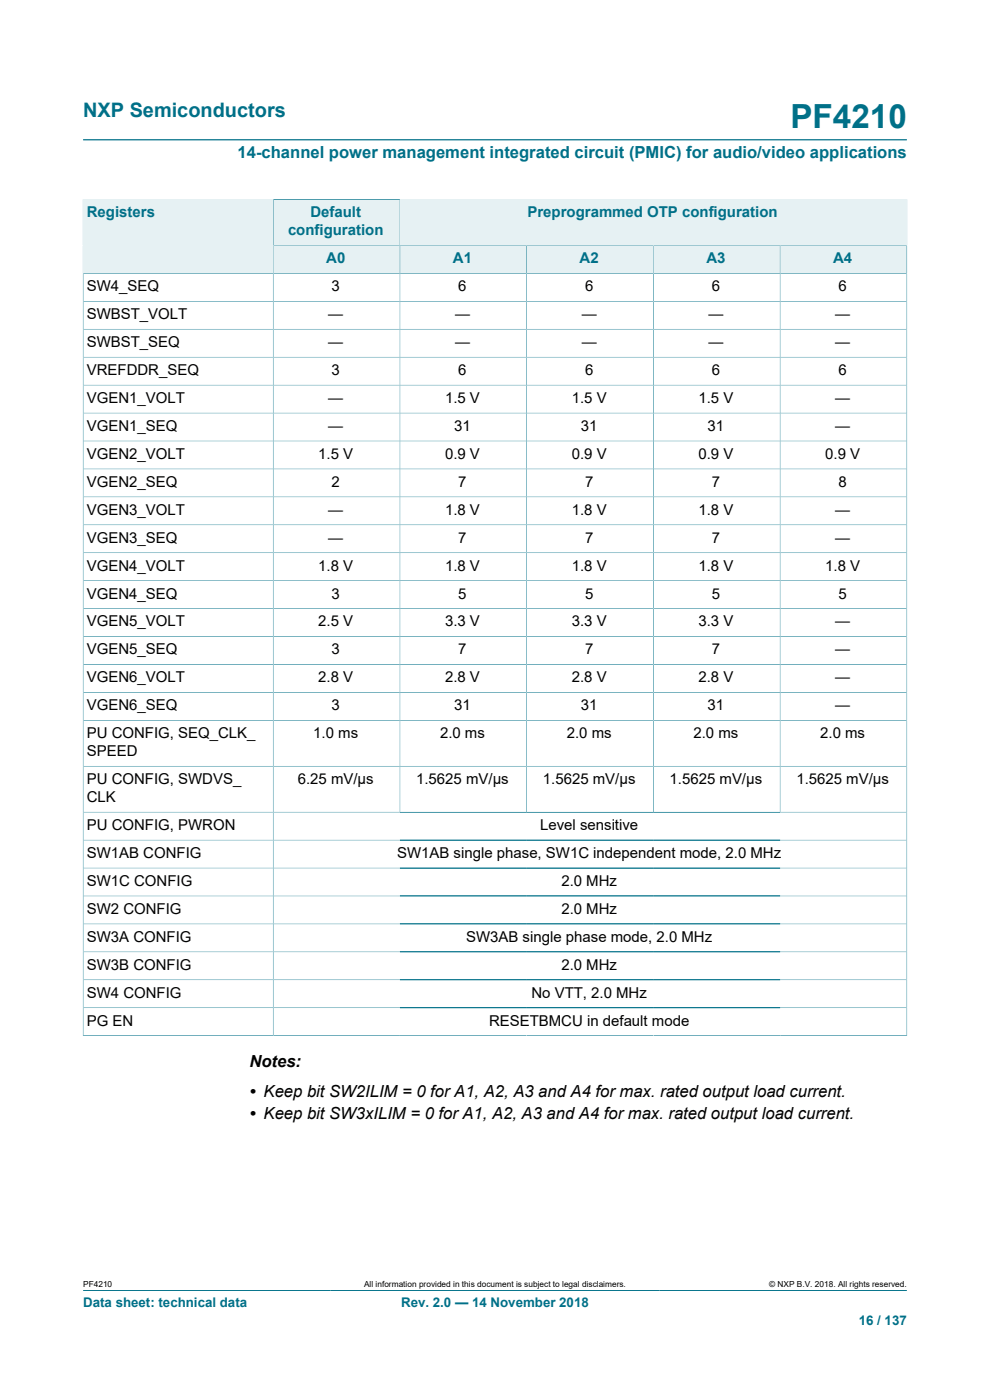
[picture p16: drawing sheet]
<svg xmlns="http://www.w3.org/2000/svg" width="210mm" height="297mm" viewBox="0 0 210 297" stroke-linecap="round" stroke-linejoin="round" font-family="sans-serif">
<defs><g id="words">
<text font-size="7.1" fill="#007088" x="167.7" y="27.2">PF4210</text>
<text font-size="4.2" fill="#007088" x="17.6" y="24.8">NXP Semiconductors</text>
<text font-size="3.5" fill="#007088" x="50.4" y="33.5">14-channel power management integrated circuit (PMIC) for audio/video applications</text>
<g font-size="3.5">
<text x="52.9" y="226.3">Notes:</text>
<text x="52.9" y="232.6">• Keep bit SW2ILIM = 0 for A1, A2, A3 and A4 for max. rated output load current.</text>
<text x="52.9" y="237.4">• Keep bit SW3xILIM = 0 for A1, A2, A3 and A4 for max. rated output load current.</text>
</g>
<g font-size="3.2" fill="#007088">
<text x="18.4" y="46.1">Registers</text>
<text x="65.8" y="46.1">Default</text>
<text x="111.9" y="46.1">Preprogrammed OTP configuration</text>
<text x="61.1" y="49.9">configuration</text>
<text x="69.2" y="55.9">A0</text>
<text x="96.1" y="55.9">A1</text>
<text x="123" y="55.9">A2</text>
<text x="149.8" y="55.9">A3</text>
<text x="176.7" y="55.9">A4</text>
</g>
<g font-size="3.2">
<text x="18.4" y="61.8">SW4_SEQ</text>
<text x="70.3" y="61.8">3</text>
<text x="97.2" y="61.8">6</text>
<text x="124.1" y="61.8">6</text>
<text x="151" y="61.8">6</text>
<text x="177.9" y="61.8">6</text>
<text x="18.4" y="67.7">SWBST_VOLT</text>
<text x="69.6" y="67.7">—</text>
<text x="96.5" y="67.7">—</text>
<text x="123.4" y="67.7">—</text>
<text x="150.3" y="67.7">—</text>
<text x="177.2" y="67.7">—</text>
<text x="18.4" y="73.6">SWBST_SEQ</text>
<text x="69.6" y="73.6">—</text>
<text x="96.5" y="73.6">—</text>
<text x="123.4" y="73.6">—</text>
<text x="150.3" y="73.6">—</text>
<text x="177.2" y="73.6">—</text>
<text x="18.4" y="79.6">VREFDDR_SEQ</text>
<text x="70.3" y="79.6">3</text>
<text x="97.2" y="79.6">6</text>
<text x="124.1" y="79.6">6</text>
<text x="151" y="79.6">6</text>
<text x="177.9" y="79.6">6</text>
<text x="18.4" y="85.5">VGEN1_VOLT</text>
<text x="69.6" y="85.5">—</text>
<text x="94.4" y="85.5">1.5 V</text>
<text x="121.3" y="85.5">1.5 V</text>
<text x="148.2" y="85.5">1.5 V</text>
<text x="177.2" y="85.5">—</text>
<text x="18.4" y="91.4">VGEN1_SEQ</text>
<text x="69.6" y="91.4">—</text>
<text x="96.3" y="91.4">31</text>
<text x="123.2" y="91.4">31</text>
<text x="150.1" y="91.4">31</text>
<text x="177.2" y="91.4">—</text>
<text x="18.4" y="97.3">VGEN2_VOLT</text>
<text x="67.5" y="97.3">1.5 V</text>
<text x="94.4" y="97.3">0.9 V</text>
<text x="121.3" y="97.3">0.9 V</text>
<text x="148.2" y="97.3">0.9 V</text>
<text x="175" y="97.3">0.9 V</text>
<text x="18.4" y="103.3">VGEN2_SEQ</text>
<text x="70.3" y="103.3">2</text>
<text x="97.2" y="103.3">7</text>
<text x="124.1" y="103.3">7</text>
<text x="151" y="103.3">7</text>
<text x="177.9" y="103.3">8</text>
<text x="18.4" y="109.2">VGEN3_VOLT</text>
<text x="69.6" y="109.2">—</text>
<text x="94.4" y="109.2">1.8 V</text>
<text x="121.3" y="109.2">1.8 V</text>
<text x="148.2" y="109.2">1.8 V</text>
<text x="177.2" y="109.2">—</text>
<text x="18.4" y="115.1">VGEN3_SEQ</text>
<text x="69.6" y="115.1">—</text>
<text x="97.2" y="115.1">7</text>
<text x="124.1" y="115.1">7</text>
<text x="151" y="115.1">7</text>
<text x="177.2" y="115.1">—</text>
<text x="18.4" y="121">VGEN4_VOLT</text>
<text x="67.5" y="121">1.8 V</text>
<text x="94.4" y="121">1.8 V</text>
<text x="121.3" y="121">1.8 V</text>
<text x="148.2" y="121">1.8 V</text>
<text x="175" y="121">1.8 V</text>
<text x="18.4" y="127">VGEN4_SEQ</text>
<text x="70.3" y="127">3</text>
<text x="97.2" y="127">5</text>
<text x="124.1" y="127">5</text>
<text x="151" y="127">5</text>
<text x="177.9" y="127">5</text>
<text x="18.4" y="132.9">VGEN5_VOLT</text>
<text x="67.5" y="132.9">2.5 V</text>
<text x="94.4" y="132.9">3.3 V</text>
<text x="121.3" y="132.9">3.3 V</text>
<text x="148.2" y="132.9">3.3 V</text>
<text x="177.2" y="132.9">—</text>
<text x="18.4" y="138.8">VGEN5_SEQ</text>
<text x="70.3" y="138.8">3</text>
<text x="97.2" y="138.8">7</text>
<text x="124.1" y="138.8">7</text>
<text x="151" y="138.8">7</text>
<text x="177.2" y="138.8">—</text>
<text x="18.4" y="144.8">VGEN6_VOLT</text>
<text x="67.5" y="144.8">2.8 V</text>
<text x="94.4" y="144.8">2.8 V</text>
<text x="121.3" y="144.8">2.8 V</text>
<text x="148.2" y="144.8">2.8 V</text>
<text x="177.2" y="144.8">—</text>
<text x="18.4" y="150.7">VGEN6_SEQ</text>
<text x="70.3" y="150.7">3</text>
<text x="96.3" y="150.7">31</text>
<text x="123.2" y="150.7">31</text>
<text x="150.1" y="150.7">31</text>
<text x="177.2" y="150.7">—</text>
<text x="18.4" y="156.6">PU CONFIG, SEQ_CLK_</text>
<text x="18.4" y="160.4">SPEED</text>
<text x="66.5" y="156.6">1.0 ms</text>
<text x="93.3" y="156.6">2.0 ms</text>
<text x="120.2" y="156.6">2.0 ms</text>
<text x="147.1" y="156.6">2.0 ms</text>
<text x="174" y="156.6">2.0 ms</text>
<text x="18.4" y="166.3">PU CONFIG, SWDVS_</text>
<text x="63.2" y="166.3">6.25 mV/μs</text>
<text x="88.3" y="166.3">1.5625 mV/μs</text>
<text x="115.2" y="166.3">1.5625 mV/μs</text>
<text x="142" y="166.3">1.5625 mV/μs</text>
<text x="168.9" y="166.3">1.5625 mV/μs</text>
<text x="18.4" y="170.2">CLK</text>
<text x="18.4" y="176.1">PU CONFIG, PWRON</text>
<text x="114.6" y="176.1">Level sensitive</text>
<text x="18.4" y="182">SW1AB CONFIG</text>
<text x="84.2" y="182">SW1AB single phase, SW1C independent mode, 2.0 MHz</text>
<text x="18.4" y="187.9">SW1C CONFIG</text>
<text x="119.1" y="187.9">2.0 MHz</text>
<text x="18.4" y="193.9">SW2 CONFIG</text>
<text x="119.1" y="193.9">2.0 MHz</text>
<text x="18.4" y="199.8">SW3A CONFIG</text>
<text x="98.9" y="199.8">SW3AB single phase mode, 2.0 MHz</text>
<text x="18.4" y="205.7">SW3B CONFIG</text>
<text x="119.1" y="205.7">2.0 MHz</text>
<text x="18.4" y="211.6">SW4 CONFIG</text>
<text x="112.7" y="211.6">No VTT, 2.0 MHz</text>
<text x="18.4" y="217.6">PG EN</text>
<text x="103.7" y="217.6">RESETBMCU in default mode</text>
</g>
<g font-size="2.8" fill="#007088">
<text x="17.6" y="277.3">Data sheet: technical data</text>
<text x="85.1" y="277.3">Rev. 2.0 — 14 November 2018</text>
<text x="182.2" y="281">16 / 137</text>
</g>
<g font-size="1.8">
<text x="17.6" y="273.1">PF4210</text>
<text x="77.2" y="273.1">All information provided in this document is subject to legal disclaimers.</text>
<text x="163.2" y="273.1">© NXP B.V. 2018. All rights reserved.</text>
</g>
</g></defs>
<path d="M17.6 29.7h174.8M17.6 273.8h174.8" fill="none" stroke="#007088" stroke-width=".21"/>
<path d="M58 42.4h26.8v9.6h-26.8z" fill="#e6f1f3"/>
<path d="M84.8 42.3v9.8M192.4 42.3v9.8h-134.4v-9.8h134.4" fill="none" stroke="#007088" stroke-width=".21"/>
<path d="M84.9 42.4h107.4v9.6h-107.4z" fill="#e6f1f3"/>
<path d="M17.6 42.3v15.7h40.4v-15.7h-40.4" fill="none" stroke="#007088" stroke-width=".21"/>
<g fill="#e6f1f3">
<path d="M17.7 42.4h40.2v15.5h-40.2z"/>
<path d="M58 52.1h26.8v5.8h-26.8z"/>
</g>
<path d="M58 52.1h26.8v5.9h-26.8z" fill="none" stroke="#007088" stroke-width=".21"/>
<path d="M84.9 52.1h26.7v5.8h-26.7z" fill="#e6f1f3"/>
<path d="M84.8 52.1h26.9v5.9h-26.9z" fill="none" stroke="#007088" stroke-width=".21"/>
<path d="M111.8 52.1h26.7v5.8h-26.7z" fill="#e6f1f3"/>
<path d="M111.7 52.1h26.9v5.9h-26.9z" fill="none" stroke="#007088" stroke-width=".21"/>
<path d="M138.7 52.1h26.7v5.8h-26.7z" fill="#e6f1f3"/>
<path d="M138.6 52.1h26.9v5.9h-26.9z" fill="none" stroke="#007088" stroke-width=".21"/>
<path d="M165.6 52.1h26.7v5.8h-26.7z" fill="#e6f1f3"/>
<g fill="none" stroke="#007088" stroke-width=".21">
<path d="M58 58v161.7M84.8 58v114.3M111.7 58v114.3M138.6 58v114.3M192.4 58h-174.8v161.8M17.6 63.9h174.8M17.6 69.8h174.8M17.6 75.8h174.8M17.6 81.7h174.8M17.6 87.6h174.8M17.6 93.6h174.8M17.6 99.5h174.8"/>
<path d="M17.6 105.4h174.8M17.6 111.3h174.8M17.6 117.3h174.8M17.6 123.2h174.8M17.6 129.1h174.8M17.6 135h174.8M17.6 141h174.8M17.6 146.9h174.8M17.6 152.8h174.8M17.6 162.6h174.8M17.6 172.3h174.8M17.6 178.2h174.8"/>
<path d="M165.5 172.3v-120.2h26.9v167.7M17.6 184.1h174.8M17.6 190.1h174.8M17.6 196h174.8M17.6 219.7h174.8M17.6 201.9h174.8M17.6 207.9h174.8M17.6 213.8h174.8"/>
</g>
<use href="#words"/>
</svg>
